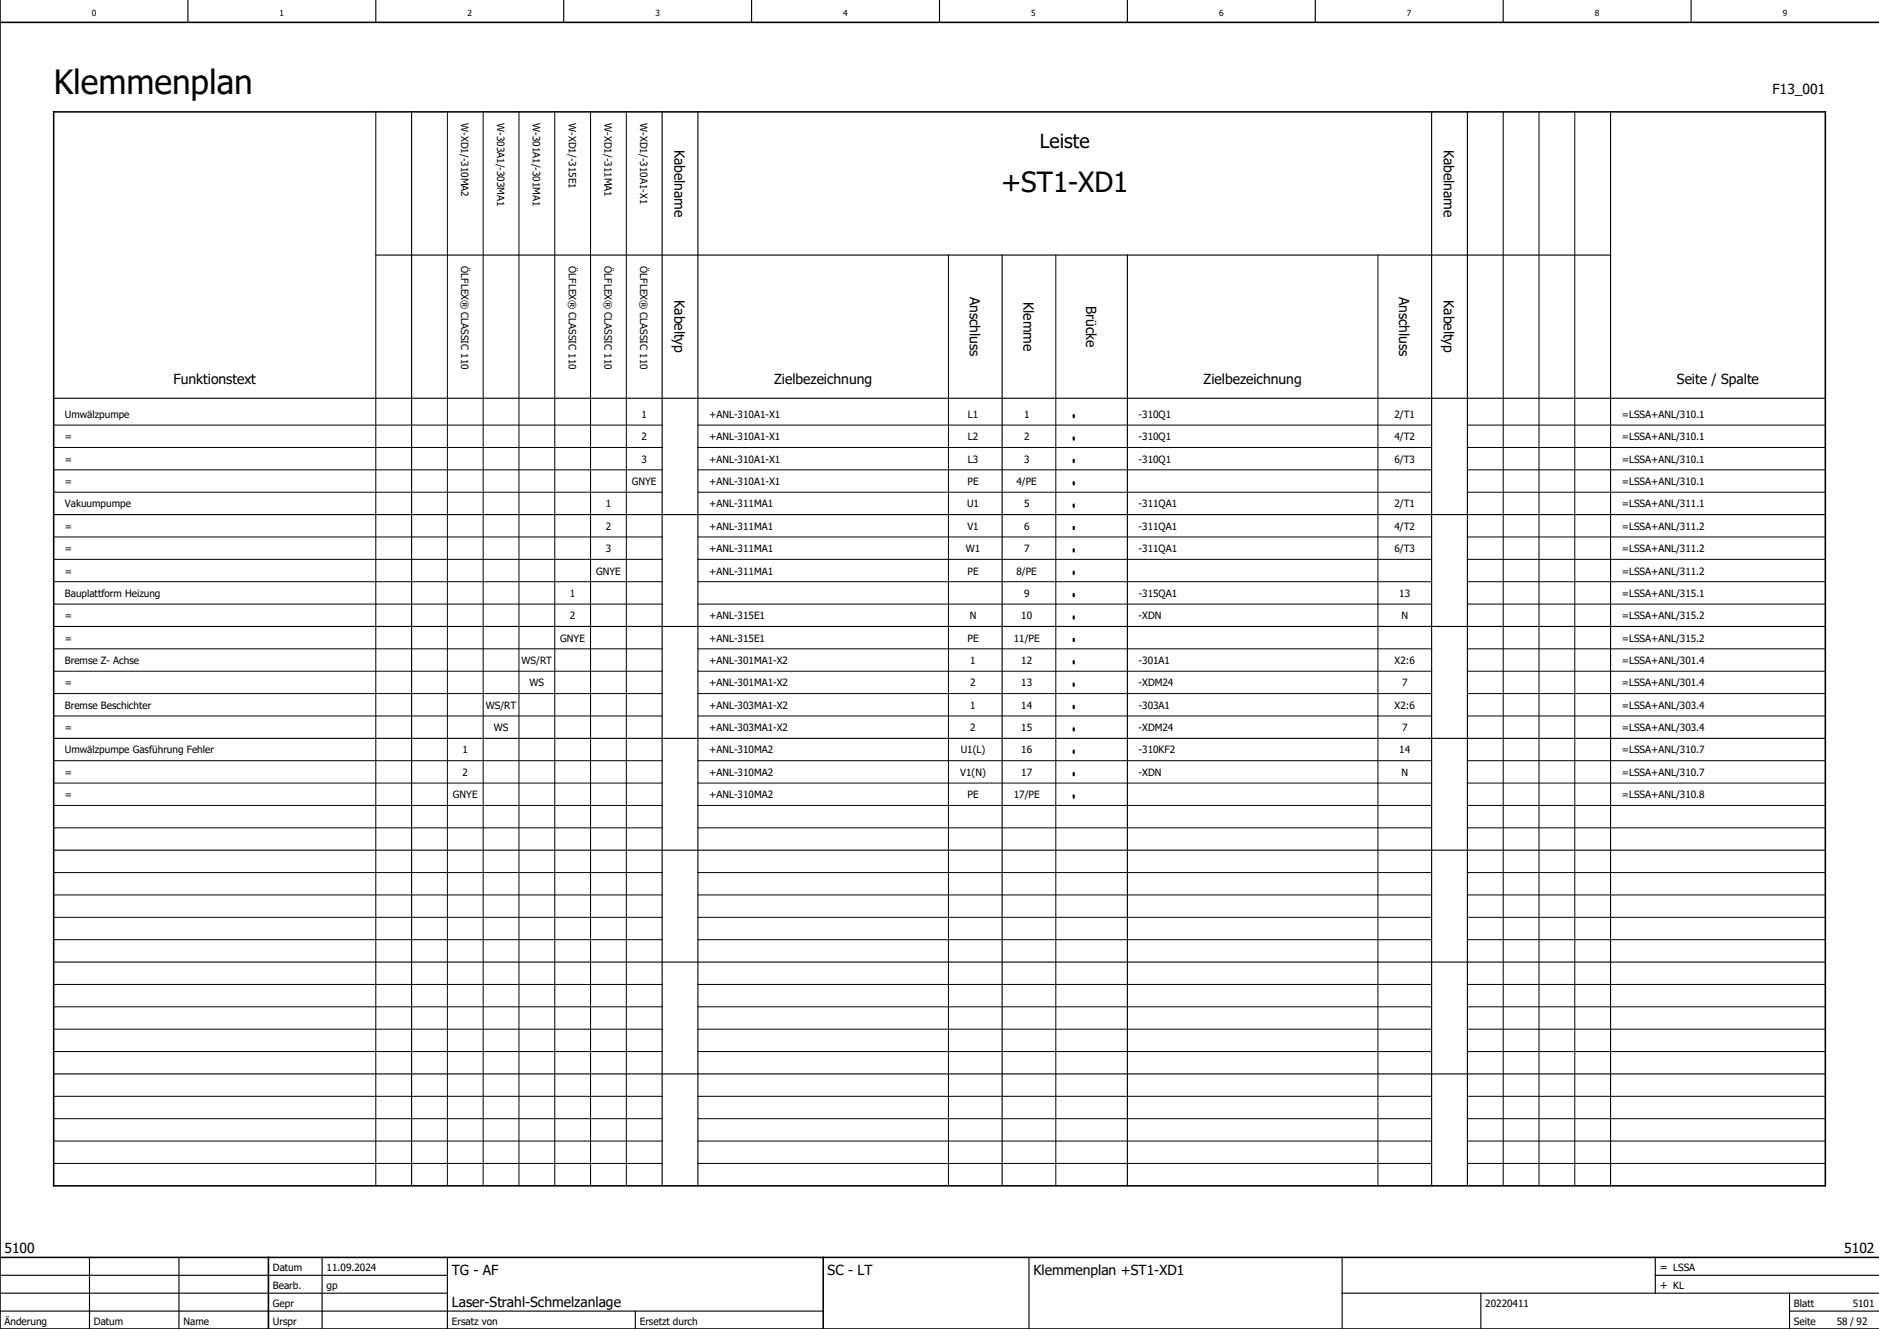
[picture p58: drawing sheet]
<svg xmlns="http://www.w3.org/2000/svg" width="420mm" height="297mm" viewBox="0 0 420 297" stroke-linecap="round" stroke-linejoin="round" font-family="sans-serif">
<defs><g id="words">
<text font-size="7.5" x="12" y="21">Klemmenplan</text>
<text font-size="6.2" x="223.8" y="43">+ST1-XD1</text>
<text font-size="4.3" x="232.4" y="33">Leiste</text>
<g font-size="3.1">
<text x="396.2" y="21">F13_001</text>
<text x="150.8" y="33.4" transform="rotate(90 150.8 33.4)">Kabelname</text>
<text x="322.8" y="33.4" transform="rotate(90 322.8 33.4)">Kabelname</text>
<text x="150.8" y="67.1" transform="rotate(90 150.8 67.1)">Kabeltyp</text>
<text x="216.8" y="66.3" transform="rotate(90 216.8 66.3)">Anschluss</text>
<text x="228.8" y="67.5" transform="rotate(90 228.8 67.5)">Klemme</text>
<text x="242.8" y="68.4" transform="rotate(90 242.8 68.4)">Brücke</text>
<text x="312.8" y="66.3" transform="rotate(90 312.8 66.3)">Anschluss</text>
<text x="322.8" y="67.1" transform="rotate(90 322.8 67.1)">Kabeltyp</text>
<text x="38.8" y="85.7">Funktionstext</text>
<text x="173" y="85.7">Zielbezeichnung</text>
<text x="269" y="85.7">Zielbezeichnung</text>
<text x="374.8" y="85.7">Seite / Spalte</text>
<text x="1" y="280">5100</text>
<text x="412.2" y="280">5102</text>
<text x="101" y="285">TG - AF</text>
<text x="185" y="285">SC - LT</text>
<text x="231" y="285">Klemmenplan +ST1-XD1</text>
<text x="101" y="292">Laser-Strahl-Schmelzanlage</text>
</g>
<g font-size="2.5">
<text x="371" y="284">= LSSA</text>
<text x="371" y="288">+ KL</text>
</g>
<g font-size="2.2">
<text x="103.1" y="27.5" transform="rotate(90 103.1 27.5)">W-XD1/-310MA2</text>
<text x="111.1" y="27.5" transform="rotate(90 111.1 27.5)">W-303A1/-303MA1</text>
<text x="119.1" y="27.5" transform="rotate(90 119.1 27.5)">W-301A1/-301MA1</text>
<text x="127.1" y="27.5" transform="rotate(90 127.1 27.5)">W-XD1/-315E1</text>
<text x="135.1" y="27.5" transform="rotate(90 135.1 27.5)">W-XD1/-311MA1</text>
<text x="143.1" y="27.5" transform="rotate(90 143.1 27.5)">W-XD1/-310A1-X1</text>
<text x="103.1" y="59.5" transform="rotate(90 103.1 59.5)">ÖLFLEX® CLASSIC 110</text>
<text x="127.1" y="59.5" transform="rotate(90 127.1 59.5)">ÖLFLEX® CLASSIC 110</text>
<text x="135.1" y="59.5" transform="rotate(90 135.1 59.5)">ÖLFLEX® CLASSIC 110</text>
<text x="143.1" y="59.5" transform="rotate(90 143.1 59.5)">ÖLFLEX® CLASSIC 110</text>
<text x="14.5" y="93.4">Umwälzpumpe</text>
<text x="143.4" y="93.4">1</text>
<text x="158.5" y="93.4">+ANL-310A1-X1</text>
<text x="216.3" y="93.4">L1</text>
<text x="228.9" y="93.4">1</text>
<text x="254.5" y="93.4">-310Q1</text>
<text x="311.7" y="93.4">2/T1</text>
<text x="362.5" y="93.4">=LSSA+ANL/310.1</text>
<text x="14.5" y="98.4">=</text>
<text x="143.4" y="98.4">2</text>
<text x="158.5" y="98.4">+ANL-310A1-X1</text>
<text x="216.3" y="98.4">L2</text>
<text x="228.9" y="98.4">2</text>
<text x="254.5" y="98.4">-310Q1</text>
<text x="311.7" y="98.4">4/T2</text>
<text x="362.5" y="98.4">=LSSA+ANL/310.1</text>
<text x="14.5" y="103.4">=</text>
<text x="143.4" y="103.4">3</text>
<text x="158.5" y="103.4">+ANL-310A1-X1</text>
<text x="216.3" y="103.4">L3</text>
<text x="228.9" y="103.4">3</text>
<text x="254.5" y="103.4">-310Q1</text>
<text x="311.7" y="103.4">6/T3</text>
<text x="362.5" y="103.4">=LSSA+ANL/310.1</text>
<text x="14.5" y="108.4">=</text>
<text x="14.5" y="113.4">Vakuumpumpe</text>
<text x="135.4" y="113.4">1</text>
<text x="141.2" y="108.4">GNYE</text>
<text x="158.5" y="108.4">+ANL-310A1-X1</text>
<text x="158.5" y="113.4">+ANL-311MA1</text>
<text x="216.2" y="113.4">U1</text>
<text x="216.3" y="108.4">PE</text>
<text x="227.2" y="108.4">4/PE</text>
<text x="228.9" y="113.4">5</text>
<text x="254.5" y="113.4">-311QA1</text>
<text x="311.7" y="113.4">2/T1</text>
<text x="362.5" y="108.4">=LSSA+ANL/310.1</text>
<text x="362.5" y="113.4">=LSSA+ANL/311.1</text>
<text x="14.5" y="118.4">=</text>
<text x="135.4" y="118.4">2</text>
<text x="158.5" y="118.4">+ANL-311MA1</text>
<text x="216.2" y="118.4">V1</text>
<text x="228.9" y="118.4">6</text>
<text x="254.5" y="118.4">-311QA1</text>
<text x="311.7" y="118.4">4/T2</text>
<text x="362.5" y="118.4">=LSSA+ANL/311.2</text>
<text x="14.5" y="123.4">=</text>
<text x="135.4" y="123.4">3</text>
<text x="158.5" y="123.4">+ANL-311MA1</text>
<text x="215.9" y="123.4">W1</text>
<text x="228.9" y="123.4">7</text>
<text x="254.5" y="123.4">-311QA1</text>
<text x="311.7" y="123.4">6/T3</text>
<text x="362.5" y="123.4">=LSSA+ANL/311.2</text>
<text x="14.5" y="128.4">=</text>
<text x="133.2" y="128.4">GNYE</text>
<text x="158.5" y="128.4">+ANL-311MA1</text>
<text x="216.3" y="128.4">PE</text>
<text x="227.2" y="128.4">8/PE</text>
<text x="362.5" y="128.4">=LSSA+ANL/311.2</text>
<text x="14.5" y="133.4">Bauplattform Heizung</text>
<text x="127.4" y="133.4">1</text>
<text x="228.9" y="133.4">9</text>
<text x="254.5" y="133.4">-315QA1</text>
<text x="312.8" y="133.4">13</text>
<text x="362.5" y="133.4">=LSSA+ANL/315.1</text>
<text x="14.5" y="138.4">=</text>
<text x="14.5" y="143.4">=</text>
<text x="125.2" y="143.4">GNYE</text>
<text x="127.4" y="138.4">2</text>
<text x="158.5" y="138.4">+ANL-315E1</text>
<text x="158.5" y="143.4">+ANL-315E1</text>
<text x="216.3" y="143.4">PE</text>
<text x="216.8" y="138.4">N</text>
<text x="226.6" y="143.4">11/PE</text>
<text x="228.3" y="138.4">10</text>
<text x="254.5" y="138.4">-XDN</text>
<text x="313.3" y="138.4">N</text>
<text x="362.5" y="138.4">=LSSA+ANL/315.2</text>
<text x="362.5" y="143.4">=LSSA+ANL/315.2</text>
<text x="14.5" y="148.4">Bremse Z- Achse</text>
<text x="116.6" y="148.4">WS/RT</text>
<text x="158.5" y="148.4">+ANL-301MA1-X2</text>
<text x="216.9" y="148.4">1</text>
<text x="228.3" y="148.4">12</text>
<text x="254.5" y="148.4">-301A1</text>
<text x="311.7" y="148.4">X2:6</text>
<text x="362.5" y="148.4">=LSSA+ANL/301.4</text>
<text x="14.5" y="153.4">=</text>
<text x="118.4" y="153.4">WS</text>
<text x="158.5" y="153.4">+ANL-301MA1-X2</text>
<text x="216.9" y="153.4">2</text>
<text x="228.3" y="153.4">13</text>
<text x="254.5" y="153.4">-XDM24</text>
<text x="313.4" y="153.4">7</text>
<text x="362.5" y="153.4">=LSSA+ANL/301.4</text>
<text x="14.5" y="158.4">Bremse Beschichter</text>
<text x="108.6" y="158.4">WS/RT</text>
<text x="158.5" y="158.4">+ANL-303MA1-X2</text>
<text x="216.9" y="158.4">1</text>
<text x="228.3" y="158.4">14</text>
<text x="254.5" y="158.4">-303A1</text>
<text x="311.7" y="158.4">X2:6</text>
<text x="362.5" y="158.4">=LSSA+ANL/303.4</text>
<text x="14.5" y="163.4">=</text>
<text x="110.4" y="163.4">WS</text>
<text x="158.5" y="163.4">+ANL-303MA1-X2</text>
<text x="216.9" y="163.4">2</text>
<text x="228.3" y="163.4">15</text>
<text x="254.5" y="163.4">-XDM24</text>
<text x="313.4" y="163.4">7</text>
<text x="362.5" y="163.4">=LSSA+ANL/303.4</text>
<text x="14.5" y="168.4">Umwälzpumpe Gasführung Fehler</text>
<text x="14.5" y="173.4">=</text>
<text x="103.4" y="168.4">1</text>
<text x="103.4" y="173.4">2</text>
<text x="158.5" y="168.4">+ANL-310MA2</text>
<text x="158.5" y="173.4">+ANL-310MA2</text>
<text x="214.6" y="173.4">V1(N)</text>
<text x="214.7" y="168.4">U1(L)</text>
<text x="228.3" y="168.4">16</text>
<text x="228.3" y="173.4">17</text>
<text x="254.5" y="168.4">-310KF2</text>
<text x="254.5" y="173.4">-XDN</text>
<text x="312.8" y="168.4">14</text>
<text x="313.3" y="173.4">N</text>
<text x="362.5" y="168.4">=LSSA+ANL/310.7</text>
<text x="362.5" y="173.4">=LSSA+ANL/310.7</text>
<text x="14.5" y="178.4">=</text>
<text x="101.2" y="178.4">GNYE</text>
<text x="158.5" y="178.4">+ANL-310MA2</text>
<text x="216.3" y="178.4">PE</text>
<text x="226.6" y="178.4">17/PE</text>
<text x="362.5" y="178.4">=LSSA+ANL/310.8</text>
<text x="61" y="284">Datum</text>
<text x="73" y="284">11.09.2024</text>
<text x="61" y="288">Bearb.</text>
<text x="61" y="292">Gepr</text>
<text x="73" y="288">gp</text>
<text x="332" y="292">20220411</text>
<text x="401" y="292">Blatt</text>
<text x="414.1" y="292">5101</text>
<text x="1" y="296">Änderung</text>
<text x="21" y="296">Datum</text>
<text x="41" y="296">Name</text>
<text x="61" y="296">Urspr</text>
<text x="101" y="296">Ersatz von</text>
<text x="143" y="296">Ersetzt durch</text>
<text x="401" y="296">Seite</text>
<text x="410.6" y="296">58 / 92</text>
</g>
<g font-size="1.9">
<text x="20.5" y="3.6">0</text>
<text x="62.5" y="3.6">1</text>
<text x="104.5" y="3.6">2</text>
<text x="146.5" y="3.6">3</text>
<text x="188.5" y="3.6">4</text>
<text x="230.5" y="3.6">5</text>
<text x="272.5" y="3.6">6</text>
<text x="314.5" y="3.6">7</text>
<text x="356.5" y="3.6">8</text>
<text x="398.5" y="3.6">9</text>
</g>
</g></defs>
<g fill="none" stroke="#000" stroke-width=".25">
<path d="M42 0v5M84 0v5M126 0v5M168 0v5M210 0v5M252 0v5M294 0v5M336 0v5M378 0v5M92 25v240M148 25v240M156 25v240"/>
<path d="M320 25v240M328 25v240M360 25v240M84 57h276M224 57v208M252 57v208M12 89h396M12 115h396M12 140h396M12 165h396M12 190h396M12 215h396"/>
<path d="M12 240h396M0 293h184M0 289h100M0 285h100M20 281v16M40 281v16M72 281v16M100 281v16M142 293v4M230 281v16M300 289h120M300 281v16"/>
<path d="M331 289v8M370 285h50M370 281v8M400 293h20M400 289v8"/>
</g>
<path d="M0 5h420M0 0v297h420M12 25h396v240h-396zM0 281h420M60 281v16M184 281v16" fill="none" stroke="#000" stroke-width=".35"/>
<g fill="none" stroke="#000" stroke-width=".22">
<path d="M84 25v240M100 25v240M108 25v240M116 25v240M124 25v240M132 25v240M140 25v240M336 25v240M344 25v240M352 25v240M212 57v208M236 57v208"/>
<path d="M308 57v208M12 95h136M156 95h164M328 95h80M12 110h136M12 100h136M12 105h136M156 110h164M156 100h164M156 105h164M328 110h80M328 100h80"/>
<path d="M328 105h80M12 125h136M12 130h136M12 120h136M12 135h136M156 125h164M156 130h164M156 120h164M156 135h164M328 125h80M328 130h80M328 120h80"/>
<path d="M328 135h80M12 155h136M12 150h136M12 145h136M156 155h164M156 150h164M156 145h164M328 155h80M328 150h80M328 145h80M12 180h136M12 175h136"/>
<path d="M12 170h136M12 160h136M156 180h164M156 175h164M156 170h164M156 160h164M328 180h80M328 175h80M328 170h80M328 160h80M12 195h136M12 185h136"/>
<path d="M12 200h136M156 195h164M156 185h164M156 200h164M328 195h80M328 185h80M328 200h80M12 220h136M12 210h136M12 205h136M156 220h164M156 210h164"/>
<path d="M156 205h164M328 220h80M328 210h80M328 205h80M12 230h136M12 235h136M12 225h136M156 230h164M156 235h164M156 225h164M328 230h80M328 235h80"/>
<path d="M328 225h80M12 250h136M12 255h136M12 245h136M156 250h164M156 255h164M156 245h164M328 250h80M328 255h80M328 245h80M12 260h136M156 260h164"/>
<path d="M328 260h80"/>
</g>
<g fill="none" stroke="#000" stroke-width=".5">
<path d="M240 92.8v.5M240 97.8v.5M240 102.8v.4M240 107.7v.6M240 112.7v.6M240 117.8v.5M240 122.8v.4M240 127.8v.5M240 132.7v.6M240 137.8v.5M240 142.8v.5M240 147.8v.4"/>
<path d="M240 152.7v.6M240 157.8v.5M240 162.8v.5M240 167.8v.4M240 172.7v.6M240 177.8v.5"/>
</g>
<use href="#words"/>
</svg>
